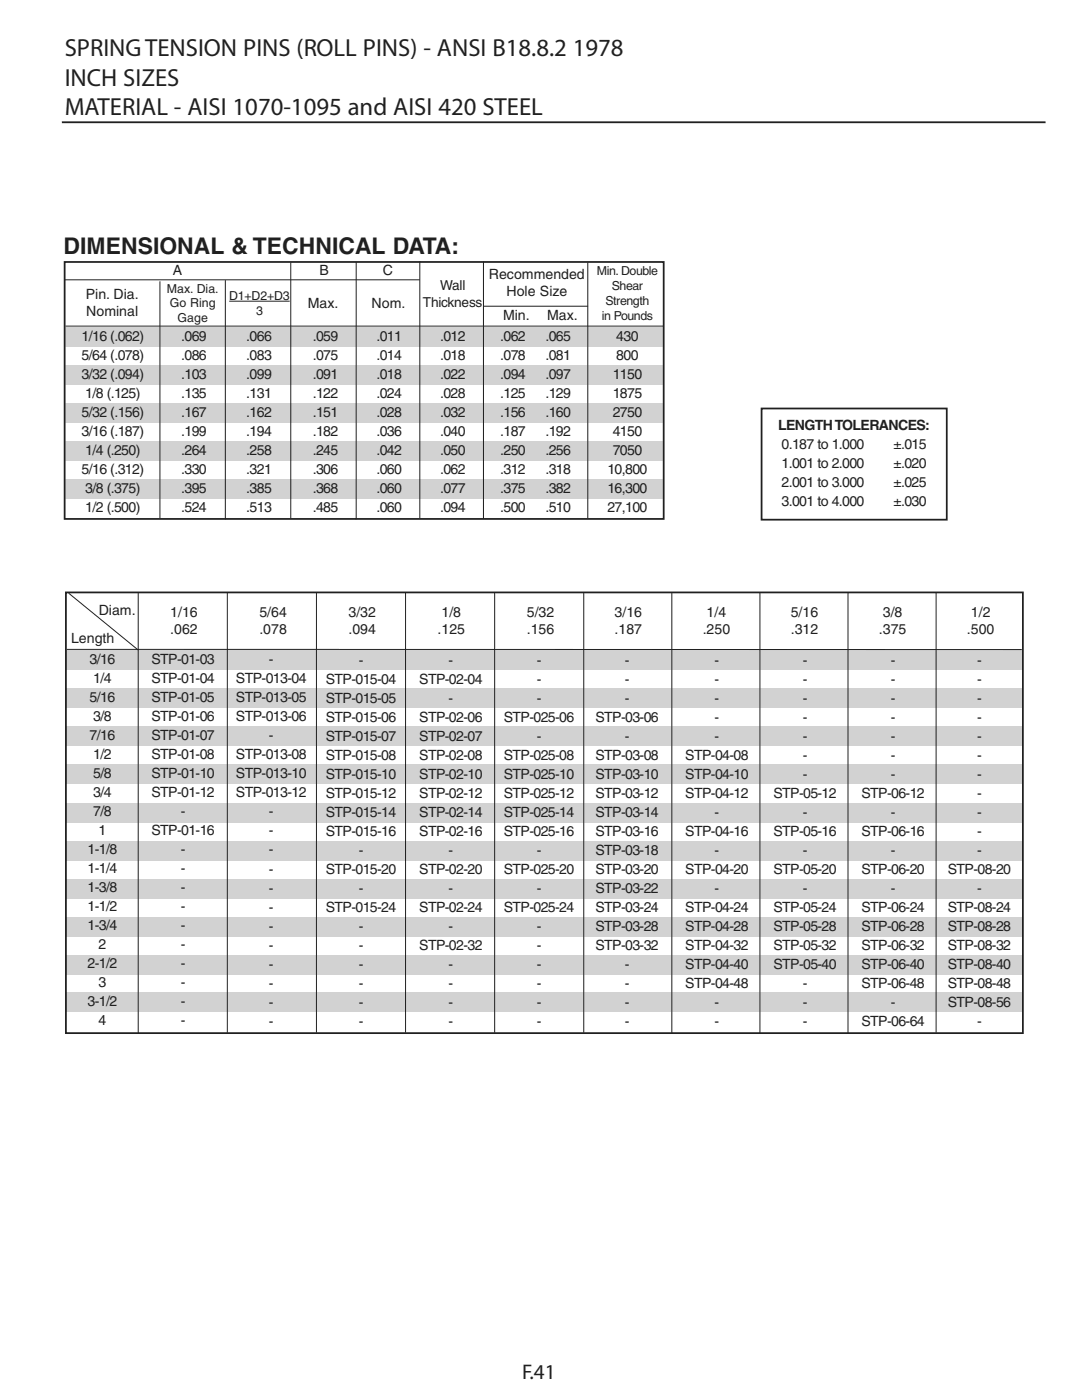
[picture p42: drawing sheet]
<svg xmlns="http://www.w3.org/2000/svg" width="216mm" height="279mm" viewBox="0 0 216 279" stroke-linecap="round" stroke-linejoin="round" font-family="sans-serif">
<defs><g id="words">
<g font-size="4.9" fill="#231f20">
<text x="12.9" y="11.2">SPRING TENSION PINS (ROLL PINS) - ANSI B18.8.2 1978</text>
<text x="12.9" y="17.1">INCH SIZES</text>
<text x="12.9" y="23">MATERIAL - AISI 1070-1095 and AISI 420 STEEL</text>
</g>
<text font-size="4.6" fill="#231f20" x="12.7" y="50.6">DIMENSIONAL &amp; TECHNICAL DATA:</text>
<text font-size="4.2" fill="#231f20" x="104.2" y="275.2">F.41</text>
<g font-size="2.8" fill="#231f20">
<text x="17.1" y="59.7">Pin. Dia.</text>
<text x="34.5" y="54.9">A</text>
<text x="63.8" y="54.9">B</text>
<text x="76.4" y="54.9">C</text>
<text x="97.6" y="55.6">Recommended</text>
<text x="101.1" y="59">Hole Size</text>
<text x="17.2" y="63.1">Nominal</text>
<text x="61.4" y="61.4">Max.</text>
<text x="74.2" y="61.4">Nom.</text>
<text x="100.4" y="63.9">Min.</text>
<text x="109.2" y="63.9">Max.</text>
<text x="16.3" y="68.1">1/16 (.062)</text>
<text x="16.3" y="71.9">5/64 (.078)</text>
<text x="36.2" y="68.1">.069</text>
<text x="36.2" y="71.8">.086</text>
<text x="49.1" y="68.1">.066</text>
<text x="49.1" y="71.9">.083</text>
<text x="62.4" y="68.1">.059</text>
<text x="62.4" y="71.8">.075</text>
<text x="75.1" y="68.1">.011</text>
<text x="75.1" y="71.8">.014</text>
<text x="87.8" y="68.1">.012</text>
<text x="87.8" y="71.8">.018</text>
<text x="99.8" y="68.1">.062</text>
<text x="99.8" y="71.8">.078</text>
<text x="108.8" y="68.1">.065</text>
<text x="108.8" y="71.9">.081</text>
<text x="123" y="68.1">430</text>
<text x="123" y="71.9">800</text>
<text x="16.3" y="75.7">3/32 (.094)</text>
<text x="36.2" y="75.6">.103</text>
<text x="49.1" y="75.6">.099</text>
<text x="62.4" y="75.6">.091</text>
<text x="75.1" y="75.6">.018</text>
<text x="87.8" y="75.6">.022</text>
<text x="99.8" y="75.6">.094</text>
<text x="108.8" y="75.6">.097</text>
<text x="122.3" y="75.7">1150</text>
<text x="16.3" y="83.3">5/32 (.156)</text>
<text x="17" y="79.5">1/8 (.125)</text>
<text x="36.2" y="79.4">.135</text>
<text x="36.2" y="83.2">.167</text>
<text x="49.1" y="79.4">.131</text>
<text x="49.1" y="83.2">.162</text>
<text x="62.4" y="79.4">.122</text>
<text x="62.4" y="83.2">.151</text>
<text x="75.1" y="79.4">.024</text>
<text x="75.1" y="83.2">.028</text>
<text x="87.8" y="79.4">.028</text>
<text x="87.8" y="83.2">.032</text>
<text x="99.8" y="79.4">.125</text>
<text x="99.8" y="83.2">.156</text>
<text x="108.8" y="79.4">.129</text>
<text x="108.8" y="83.2">.160</text>
<text x="122.3" y="79.4">1875</text>
<text x="122.3" y="83.2">2750</text>
<text x="16.3" y="87.1">3/16 (.187)</text>
<text x="36.2" y="87">.199</text>
<text x="49.1" y="87">.194</text>
<text x="62.4" y="87">.182</text>
<text x="75.1" y="87">.036</text>
<text x="87.8" y="87">.040</text>
<text x="99.8" y="87">.187</text>
<text x="108.8" y="87">.192</text>
<text x="122.3" y="87">4150</text>
<text x="155.3" y="85.8">LENGTH TOLERANCES:</text>
<text x="155.9" y="89.5">0.187 to 1.000</text>
<text x="178.3" y="89.5">±.015</text>
<text x="16.3" y="94.6">5/16 (.312)</text>
<text x="17" y="90.9">1/4 (.250)</text>
<text x="36.2" y="90.8">.264</text>
<text x="36.2" y="94.6">.330</text>
<text x="49.1" y="90.8">.258</text>
<text x="49.1" y="94.6">.321</text>
<text x="62.4" y="90.8">.245</text>
<text x="62.4" y="94.6">.306</text>
<text x="75.1" y="90.8">.042</text>
<text x="75.1" y="94.6">.060</text>
<text x="87.8" y="90.8">.050</text>
<text x="87.8" y="94.6">.062</text>
<text x="99.8" y="90.8">.250</text>
<text x="99.8" y="94.6">.312</text>
<text x="108.8" y="90.8">.256</text>
<text x="108.8" y="94.6">.318</text>
<text x="121.2" y="94.6">10,800</text>
<text x="122.3" y="90.8">7050</text>
<text x="155.9" y="93.3">1.001 to 2.000</text>
<text x="178.3" y="93.3">±.020</text>
<text x="17" y="98.4">3/8 (.375)</text>
<text x="36.2" y="98.4">.395</text>
<text x="49.1" y="98.4">.385</text>
<text x="62.4" y="98.4">.368</text>
<text x="75.1" y="98.4">.060</text>
<text x="87.8" y="98.4">.077</text>
<text x="99.8" y="98.4">.375</text>
<text x="108.8" y="98.4">.382</text>
<text x="121.2" y="98.4">16,300</text>
<text x="155.9" y="97.1">2.001 to 3.000</text>
<text x="156" y="100.9">3.001 to 4.000</text>
<text x="178.3" y="97.1">±.025</text>
<text x="178.3" y="100.9">±.030</text>
<text x="17" y="102.2">1/2 (.500)</text>
<text x="36.2" y="102.2">.524</text>
<text x="49.1" y="102.2">.513</text>
<text x="62.4" y="102.2">.485</text>
<text x="75.1" y="102.2">.060</text>
<text x="87.8" y="102.2">.094</text>
<text x="99.8" y="102.2">.500</text>
<text x="108.8" y="102.2">.510</text>
<text x="121.2" y="102.2">27,100</text>
<text x="19.7" y="122.8">Diam.</text>
<text x="34" y="123.1">1/16</text>
<text x="51.8" y="123.1">5/64</text>
<text x="69.5" y="123.1">3/32</text>
<text x="88.1" y="123.1">1/8</text>
<text x="105.1" y="123.1">5/32</text>
<text x="122.6" y="123.1">3/16</text>
<text x="141" y="123.1">1/4</text>
<text x="157.8" y="123.1">5/16</text>
<text x="176.2" y="123.1">3/8</text>
<text x="193.7" y="123.1">1/2</text>
<text x="14.2" y="128.3">Length</text>
<text x="34" y="126.5">.062</text>
<text x="51.8" y="126.5">.078</text>
<text x="69.5" y="126.5">.094</text>
<text x="87.3" y="126.5">.125</text>
<text x="105.1" y="126.5">.156</text>
<text x="122.6" y="126.5">.187</text>
<text x="140.2" y="126.5">.250</text>
<text x="157.8" y="126.5">.312</text>
<text x="175.4" y="126.5">.375</text>
<text x="192.9" y="126.5">.500</text>
<text x="17.9" y="132.6">3/16</text>
<text x="18.6" y="136.4">1/4</text>
<text x="30.2" y="132.6">STP-01-03</text>
<text x="30.2" y="136.4">STP-01-04</text>
<text x="47.1" y="136.4">STP-013-04</text>
<text x="53.7" y="132.6">-</text>
<text x="65" y="136.4">STP-015-04</text>
<text x="71.6" y="132.6">-</text>
<text x="83.7" y="136.4">STP-02-04</text>
<text x="89.5" y="132.6">-</text>
<text x="107.1" y="132.6">-</text>
<text x="107.1" y="136.4">-</text>
<text x="124.7" y="132.7">-</text>
<text x="124.7" y="136.5">-</text>
<text x="142.6" y="132.7">-</text>
<text x="142.6" y="136.5">-</text>
<text x="160.2" y="132.7">-</text>
<text x="160.2" y="136.5">-</text>
<text x="177.8" y="132.7">-</text>
<text x="177.8" y="136.5">-</text>
<text x="195" y="132.7">-</text>
<text x="195" y="136.5">-</text>
<text x="17.9" y="140.2">5/16</text>
<text x="18.6" y="144">3/8</text>
<text x="30.2" y="140.2">STP-01-05</text>
<text x="30.2" y="144">STP-01-06</text>
<text x="47.1" y="140.2">STP-013-05</text>
<text x="47.1" y="144">STP-013-06</text>
<text x="65" y="140.2">STP-015-05</text>
<text x="65" y="144">STP-015-06</text>
<text x="89.5" y="140.2">-</text>
<text x="107.1" y="140.2">-</text>
<text x="124.7" y="140.2">-</text>
<text x="142.6" y="140.3">-</text>
<text x="160.2" y="140.3">-</text>
<text x="177.8" y="140.3">-</text>
<text x="195" y="140.3">-</text>
<text x="17.9" y="147.8">7/16</text>
<text x="30.2" y="147.8">STP-01-07</text>
<text x="53.7" y="147.8">-</text>
<text x="65" y="147.8">STP-015-07</text>
<text x="83.7" y="144">STP-02-06</text>
<text x="83.7" y="147.8">STP-02-07</text>
<text x="100.5" y="144">STP-025-06</text>
<text x="107.1" y="147.8">-</text>
<text x="118.8" y="144">STP-03-06</text>
<text x="124.7" y="147.8">-</text>
<text x="142.6" y="144.1">-</text>
<text x="142.6" y="147.8">-</text>
<text x="160.2" y="144.1">-</text>
<text x="160.2" y="147.9">-</text>
<text x="177.8" y="144.1">-</text>
<text x="177.8" y="147.9">-</text>
<text x="195" y="144.1">-</text>
<text x="195" y="147.9">-</text>
<text x="18.6" y="151.6">1/2</text>
<text x="18.6" y="155.3">5/8</text>
<text x="30.2" y="151.6">STP-01-08</text>
<text x="30.2" y="155.3">STP-01-10</text>
<text x="47.1" y="151.6">STP-013-08</text>
<text x="47.1" y="155.4">STP-013-10</text>
<text x="65" y="151.6">STP-015-08</text>
<text x="65" y="155.4">STP-015-10</text>
<text x="83.7" y="151.6">STP-02-08</text>
<text x="83.7" y="155.4">STP-02-10</text>
<text x="100.5" y="151.6">STP-025-08</text>
<text x="100.5" y="155.4">STP-025-10</text>
<text x="118.8" y="151.6">STP-03-08</text>
<text x="118.8" y="155.4">STP-03-10</text>
<text x="136.7" y="151.6">STP-04-08</text>
<text x="136.7" y="155.4">STP-04-10</text>
<text x="160.2" y="151.7">-</text>
<text x="160.2" y="155.4">-</text>
<text x="177.8" y="151.7">-</text>
<text x="177.8" y="155.5">-</text>
<text x="195" y="151.7">-</text>
<text x="195" y="155.5">-</text>
<text x="18.6" y="159.1">3/4</text>
<text x="30.2" y="159.1">STP-01-12</text>
<text x="47.1" y="159.2">STP-013-12</text>
<text x="65" y="159.2">STP-015-12</text>
<text x="83.7" y="159.2">STP-02-12</text>
<text x="100.5" y="159.2">STP-025-12</text>
<text x="118.8" y="159.2">STP-03-12</text>
<text x="136.7" y="159.2">STP-04-12</text>
<text x="154.3" y="159.2">STP-05-12</text>
<text x="171.9" y="159.3">STP-06-12</text>
<text x="195" y="159.3">-</text>
<text x="18.6" y="162.9">7/8</text>
<text x="19.7" y="166.7">1</text>
<text x="30.2" y="166.7">STP-01-16</text>
<text x="36.1" y="162.9">-</text>
<text x="53.7" y="162.9">-</text>
<text x="53.7" y="166.7">-</text>
<text x="65" y="163">STP-015-14</text>
<text x="65" y="166.8">STP-015-16</text>
<text x="83.7" y="163">STP-02-14</text>
<text x="83.7" y="166.8">STP-02-16</text>
<text x="100.5" y="163">STP-025-14</text>
<text x="100.5" y="166.8">STP-025-16</text>
<text x="118.8" y="163">STP-03-14</text>
<text x="118.8" y="166.8">STP-03-16</text>
<text x="136.7" y="166.8">STP-04-16</text>
<text x="142.6" y="163">-</text>
<text x="154.3" y="166.8">STP-05-16</text>
<text x="160.2" y="163">-</text>
<text x="171.9" y="166.8">STP-06-16</text>
<text x="177.8" y="163">-</text>
<text x="195" y="163.1">-</text>
<text x="195" y="166.9">-</text>
<text x="17.5" y="170.5">1-1/8</text>
<text x="36.1" y="170.5">-</text>
<text x="53.7" y="170.5">-</text>
<text x="71.6" y="170.5">-</text>
<text x="89.5" y="170.6">-</text>
<text x="107.1" y="170.6">-</text>
<text x="118.8" y="170.6">STP-03-18</text>
<text x="142.6" y="170.6">-</text>
<text x="160.2" y="170.6">-</text>
<text x="177.8" y="170.6">-</text>
<text x="195" y="170.6">-</text>
<text x="17.5" y="174.3">1-1/4</text>
<text x="17.5" y="178.1">1-3/8</text>
<text x="36.1" y="174.3">-</text>
<text x="36.1" y="178.1">-</text>
<text x="53.7" y="174.3">-</text>
<text x="53.7" y="178.1">-</text>
<text x="65" y="174.3">STP-015-20</text>
<text x="71.6" y="178.1">-</text>
<text x="83.7" y="174.4">STP-02-20</text>
<text x="89.5" y="178.1">-</text>
<text x="100.5" y="174.4">STP-025-20</text>
<text x="107.1" y="178.2">-</text>
<text x="118.8" y="174.4">STP-03-20</text>
<text x="118.8" y="178.2">STP-03-22</text>
<text x="136.7" y="174.4">STP-04-20</text>
<text x="142.6" y="178.2">-</text>
<text x="154.3" y="174.4">STP-05-20</text>
<text x="160.2" y="178.2">-</text>
<text x="171.9" y="174.4">STP-06-20</text>
<text x="177.8" y="178.2">-</text>
<text x="189.1" y="174.4">STP-08-20</text>
<text x="195" y="178.2">-</text>
<text x="17.5" y="181.9">1-1/2</text>
<text x="17.5" y="185.7">1-3/4</text>
<text x="36.1" y="181.9">-</text>
<text x="36.1" y="185.7">-</text>
<text x="53.7" y="181.9">-</text>
<text x="53.7" y="185.7">-</text>
<text x="65" y="181.9">STP-015-24</text>
<text x="71.6" y="185.7">-</text>
<text x="83.7" y="181.9">STP-02-24</text>
<text x="89.5" y="185.7">-</text>
<text x="100.5" y="182">STP-025-24</text>
<text x="107.1" y="185.7">-</text>
<text x="118.8" y="182">STP-03-24</text>
<text x="118.8" y="185.8">STP-03-28</text>
<text x="136.7" y="182">STP-04-24</text>
<text x="136.7" y="185.8">STP-04-28</text>
<text x="154.3" y="182">STP-05-24</text>
<text x="154.3" y="185.8">STP-05-28</text>
<text x="171.9" y="182">STP-06-24</text>
<text x="171.9" y="185.8">STP-06-28</text>
<text x="189.1" y="182">STP-08-24</text>
<text x="189.1" y="185.8">STP-08-28</text>
<text x="19.7" y="189.5">2</text>
<text x="36.1" y="189.5">-</text>
<text x="53.7" y="189.5">-</text>
<text x="71.6" y="189.5">-</text>
<text x="83.7" y="189.5">STP-02-32</text>
<text x="107.1" y="189.5">-</text>
<text x="118.8" y="189.6">STP-03-32</text>
<text x="136.7" y="189.6">STP-04-32</text>
<text x="154.3" y="189.6">STP-05-32</text>
<text x="171.9" y="189.6">STP-06-32</text>
<text x="189.1" y="189.6">STP-08-32</text>
<text x="17.5" y="193.3">2-1/2</text>
<text x="19.7" y="197.1">3</text>
<text x="36.1" y="193.3">-</text>
<text x="36.1" y="197.1">-</text>
<text x="53.7" y="193.3">-</text>
<text x="53.7" y="197.1">-</text>
<text x="71.6" y="193.3">-</text>
<text x="71.6" y="197.1">-</text>
<text x="89.5" y="193.3">-</text>
<text x="89.5" y="197.1">-</text>
<text x="107.1" y="193.3">-</text>
<text x="107.1" y="197.1">-</text>
<text x="124.7" y="193.3">-</text>
<text x="124.7" y="197.1">-</text>
<text x="136.7" y="193.4">STP-04-40</text>
<text x="136.7" y="197.2">STP-04-48</text>
<text x="154.3" y="193.4">STP-05-40</text>
<text x="160.2" y="197.2">-</text>
<text x="171.9" y="193.4">STP-06-40</text>
<text x="171.9" y="197.2">STP-06-48</text>
<text x="189.1" y="193.4">STP-08-40</text>
<text x="189.1" y="197.2">STP-08-48</text>
<text x="17.5" y="200.9">3-1/2</text>
<text x="36.1" y="200.9">-</text>
<text x="53.7" y="200.9">-</text>
<text x="71.6" y="200.9">-</text>
<text x="89.5" y="200.9">-</text>
<text x="107.1" y="200.9">-</text>
<text x="124.7" y="200.9">-</text>
<text x="142.6" y="200.9">-</text>
<text x="160.2" y="201">-</text>
<text x="177.8" y="201">-</text>
<text x="189.1" y="201">STP-08-56</text>
<text x="19.7" y="204.7">4</text>
<text x="36.1" y="204.7">-</text>
<text x="53.7" y="204.7">-</text>
<text x="71.6" y="204.7">-</text>
<text x="89.5" y="204.7">-</text>
<text x="107.1" y="204.7">-</text>
<text x="124.7" y="204.7">-</text>
<text x="142.6" y="204.7">-</text>
<text x="160.2" y="204.8">-</text>
<text x="171.9" y="204.8">STP-06-64</text>
<text x="195" y="204.8">-</text>
</g>
<g font-size="2.7" fill="#231f20">
<text x="87.8" y="57.9">Wall</text>
<text x="84.4" y="61.2">Thickness</text>
</g>
<g font-size="2.5" fill="#231f20">
<text x="33.3" y="58.5">Max. Dia.</text>
<text x="45.7" y="59.9">D1+D2+D3</text>
<text x="119.1" y="54.9">Min. Double</text>
<text x="122.1" y="57.9">Shear</text>
<text x="33.9" y="61.3">Go Ring</text>
<text x="35.4" y="64.2">Gage</text>
<text x="51.1" y="62.8">3</text>
<text x="120.1" y="63.8">in Pounds</text>
<text x="120.8" y="60.8">Strength</text>
</g>
</g></defs>
<path d="M12.3 24.4h196.3" fill="none" stroke="#231f20" stroke-width=".35"/>
<g fill="#d1d2d4">
<path d="M12.9 65.3h119.5v3.8h-119.5z"/>
<path d="M12.7 72.9h119.7v3.8h-119.7z"/>
<path d="M12.9 80.5h119.5v3.8h-119.5z"/>
<path d="M12.9 88.1h119.5v3.8h-119.5z"/>
<path d="M12.9 95.7h119.5v3.8h-119.5z"/>
</g>
<path d="M13 55.8h70.8M31.9 56.1v47.4M45 55.9v47.8M58 52.4v51M71.1 52.3v51.4M83.8 52.1v51.3M96.5 52.2v51.2M117.3 52.4v51M13.1 65.1h119.3M45.7 60.1h12.1M96.5 61.1h20.8" fill="none" stroke="#231f20" stroke-width=".2"/>
<path d="M152 81.5h36.9v22.2h-36.9z" fill="none" stroke="#231f20" stroke-width=".35"/>
<g fill="#d1d2d4">
<path d="M13.2 129.8h190.9v3.8h-190.9z"/>
<path d="M13 137.4h190.9v3.8h-190.9z"/>
<path d="M13.2 145h190.7v3.8h-190.7z"/>
<path d="M13.2 152.6h190.8v3.9h-190.8z"/>
<path d="M13.2 160.3h190.7v3.8h-190.7z"/>
<path d="M13.2 167.9h190.8v3.8h-190.8z"/>
<path d="M13.2 175.5h190.7v3.8h-190.7z"/>
<path d="M13.2 183.1h190.8v3.8h-190.8z"/>
<path d="M13.2 190.7h190.7v3.9h-190.7z"/>
<path d="M13.2 198.2h190.9v3.8h-190.9z"/>
</g>
<path d="M13.7 118.4l13.9 11.3M27.6 118.3v88M45.4 118.3v87.8M63.1 118.3v87.8M80.9 118.3v87.8M98.7 118.3v87.8M116.5 118.3v87.8M134.1 118.3v88M151.6 118.3v88M169.2 118.3v88M186.8 118.3v87.8M13.3 129.6h190.6" fill="none" stroke="#231f20" stroke-width=".2"/>
<path d="M12.9 52.3h119.5v51.3h-119.5zM13.2 118.2h190.9v88h-190.9z" fill="none" stroke="#231f20" stroke-width=".35"/>
<use href="#words"/>
</svg>
